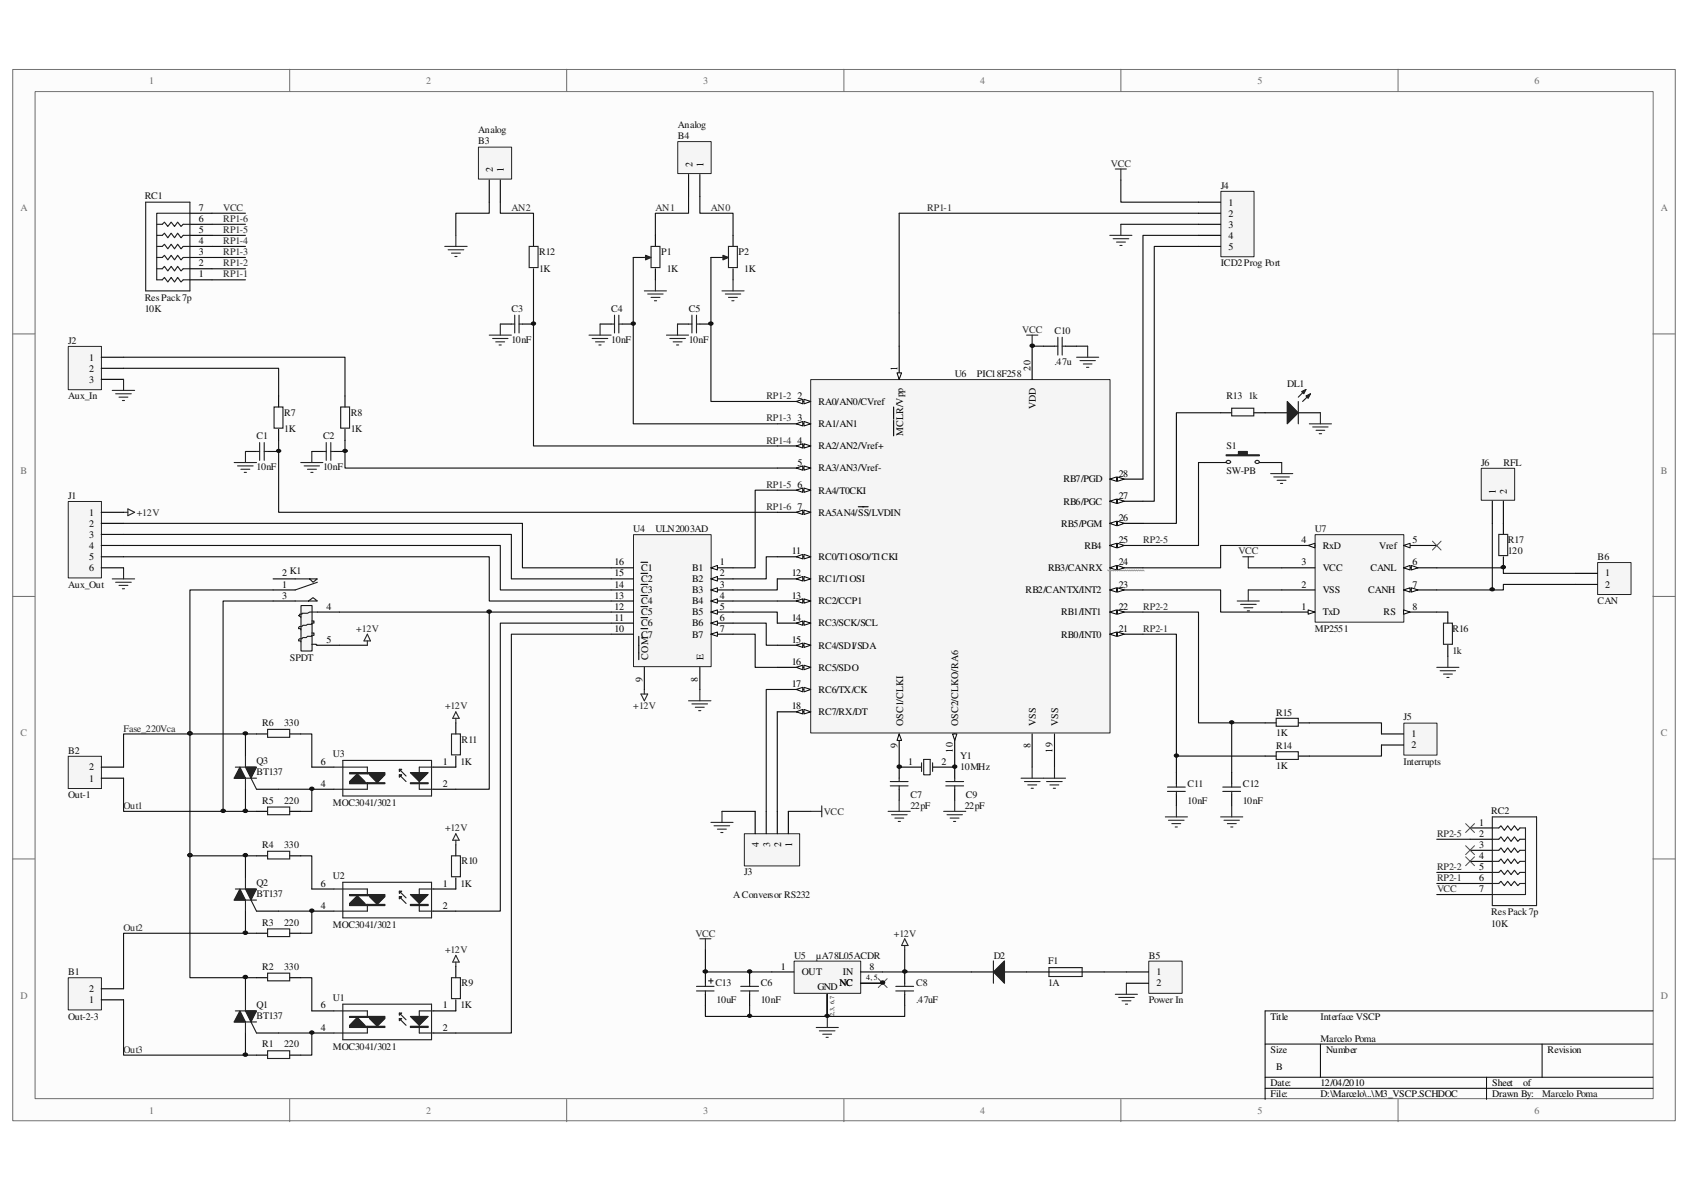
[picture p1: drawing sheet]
<svg xmlns="http://www.w3.org/2000/svg" width="297mm" height="210mm" viewBox="0 0 297 210" stroke-linecap="round" stroke-linejoin="round" font-family="sans-serif">
<defs><g id="words">
<g font-size="1.8" fill="#706f64">
<text x="26.2" y="14.7">1</text>
<text x="75" y="14.7">2</text>
<text x="123.8" y="14.7">3</text>
<text x="172.6" y="14.7">4</text>
<text x="221.4" y="14.7">5</text>
<text x="270.2" y="14.7">6</text>
<text x="3.6" y="37.2">A</text>
<text x="292.4" y="37.2">A</text>
<text x="3.6" y="83.4">B</text>
<text x="292.4" y="83.4">B</text>
<text x="3.6" y="129.6">C</text>
<text x="292.4" y="129.6">C</text>
<text x="3.6" y="175.9">D</text>
<text x="292.4" y="175.9">D</text>
<text x="26.2" y="196.1">1</text>
<text x="75" y="196.1">2</text>
<text x="123.8" y="196.1">3</text>
<text x="172.6" y="196.1">4</text>
<text x="221.4" y="196.1">5</text>
<text x="270.2" y="196.1">6</text>
</g>
<g font-size="1.8" fill="#0e0e0e">
<text x="84.2" y="23.5">Analog</text>
<text x="119.3" y="22.5">Analog</text>
<text x="84.2" y="25.4">B3</text>
<text x="119.3" y="24.5">B4</text>
<text x="25.5" y="35">RC1</text>
<text x="215" y="33.2">J4</text>
<text x="95" y="47.9">1K</text>
<text x="95" y="45">R12</text>
<text x="116.4" y="45">P1</text>
<text x="117.4" y="47.9">1K</text>
<text x="130" y="45">P2</text>
<text x="131" y="47.9">1K</text>
<text x="215" y="46.9">ICD2 Prog Port</text>
<text x="25.5" y="53">Res Pack 7p</text>
<text x="25.5" y="54.9">10K</text>
<text x="90" y="54.9">C3</text>
<text x="107.6" y="54.9">C4</text>
<text x="121.3" y="54.9">C5</text>
<text x="185.7" y="58.8">C10</text>
<text x="12" y="60.5">J2</text>
<text x="90" y="60.4">10nF</text>
<text x="107.6" y="60.4">10nF</text>
<text x="121.3" y="60.4">10nF</text>
<text x="185.7" y="64.3">.47u</text>
<text x="12" y="70.3">Aux_In</text>
<text x="168.1" y="66.4">U6</text>
<text x="172" y="66.4">PIC18F258</text>
<text x="215.9" y="70.3">R13</text>
<text x="219.8" y="70.3">1k</text>
<text x="226.6" y="68.2">DL1</text>
<text x="45.2" y="77.3">C1</text>
<text x="50" y="76.2">1K</text>
<text x="50" y="73.2">R7</text>
<text x="56.9" y="77.3">C2</text>
<text x="61.8" y="76.2">1K</text>
<text x="61.8" y="73.2">R8</text>
<text x="45.2" y="82.8">10nF</text>
<text x="56.9" y="82.8">10nF</text>
<text x="215.9" y="79.1">S1</text>
<text x="215.9" y="83.4">SW-PB</text>
<text x="260.8" y="82">J6</text>
<text x="264.7" y="82">RFL</text>
<text x="12" y="87.9">J1</text>
<text x="111.5" y="93.7">U4</text>
<text x="115.4" y="93.7">ULN2003AD</text>
<text x="231.5" y="93.7">U7</text>
<text x="265.5" y="95.7">R17</text>
<text x="265.5" y="97.6">120</text>
<text x="281.3" y="98.6">B6</text>
<text x="12" y="103.5">Aux_Out</text>
<text x="281.3" y="106.4">CAN</text>
<text x="231.5" y="111.3">MP2551</text>
<text x="255.7" y="111.3">R16</text>
<text x="51" y="116.3">SPDT</text>
<text x="255.7" y="115.2">1k</text>
<text x="46.1" y="127.8">R6</text>
<text x="50" y="127.8">330</text>
<text x="81.3" y="130.8">R11</text>
<text x="224.7" y="132">R14</text>
<text x="224.7" y="129.6">1K</text>
<text x="224.7" y="126.1">R15</text>
<text x="247.1" y="126.9">J5</text>
<text x="12" y="132.7">B2</text>
<text x="45.2" y="134.5">Q3</text>
<text x="45.2" y="136.4">BT137</text>
<text x="58.6" y="133.3">U3</text>
<text x="81.1" y="134.7">1K</text>
<text x="169.1" y="133.7">Y1</text>
<text x="169.1" y="135.6">10MHz</text>
<text x="224.7" y="135.5">1K</text>
<text x="247.1" y="134.7">Interrupts</text>
<text x="12" y="140.5">Out-1</text>
<text x="46.1" y="141.5">R5</text>
<text x="50" y="141.5">220</text>
<text x="58.6" y="141.9">MOC3041/3021</text>
<text x="160.3" y="142.5">22pF</text>
<text x="160.3" y="140.5">C7</text>
<text x="169.9" y="142.5">22pF</text>
<text x="170.1" y="140.5">C9</text>
<text x="209.1" y="141.5">10nF</text>
<text x="209.1" y="138.6">C11</text>
<text x="218.9" y="138.6">C12</text>
<text x="218.9" y="141.5">10nF</text>
<text x="262.5" y="143.3">RC2</text>
<text x="46.1" y="149.3">R4</text>
<text x="50" y="149.3">330</text>
<text x="45.2" y="156">Q2</text>
<text x="58.6" y="154.8">U2</text>
<text x="81.3" y="152.2">R10</text>
<text x="131" y="154">J3</text>
<text x="45.2" y="157.9">BT137</text>
<text x="81.1" y="156.1">1K</text>
<text x="129.1" y="158.1">A Conversor RS232</text>
<text x="262.5" y="161.2">Res Pack 7p</text>
<text x="46.1" y="163">R3</text>
<text x="50" y="163">220</text>
<text x="58.6" y="163.4">MOC3041/3021</text>
<text x="262.5" y="163.2">10K</text>
<text x="12" y="171.7">B1</text>
<text x="46.1" y="170.8">R2</text>
<text x="50" y="170.8">330</text>
<text x="81.3" y="173.7">R9</text>
<text x="126" y="173.7">C13</text>
<text x="134" y="173.7">C6</text>
<text x="139.8" y="168.8">U5</text>
<text x="143.7" y="168.8">µA78L05ACDR</text>
<text x="161.3" y="173.7">C8</text>
<text x="175" y="168.8">D2</text>
<text x="184.5" y="169.8">F1</text>
<text x="184.5" y="173.7">1A</text>
<text x="202.3" y="168.8">B5</text>
<text x="12" y="179.5">Out-2-3</text>
<text x="45.2" y="177.4">Q1</text>
<text x="45.2" y="179.4">BT137</text>
<text x="58.6" y="176.2">U1</text>
<text x="81.1" y="177.6">1K</text>
<text x="126.2" y="176.6">10uF</text>
<text x="134" y="176.6">10nF</text>
<text x="161.3" y="176.6">.47uF</text>
<text x="202.3" y="176.6">Power In</text>
<text x="232.5" y="179.5">Interface VSCP</text>
<text x="46.1" y="184.4">R1</text>
<text x="50" y="184.4">220</text>
<text x="58.6" y="184.8">MOC3041/3021</text>
<text x="232.5" y="183.4">Marcelo Poma</text>
<text x="271.5" y="193.2">Marcelo Poma</text>
</g>
<g font-size="1.8">
<text x="121.9" y="29.4" transform="rotate(-90 121.9 29.4)">2</text>
<text x="123.9" y="29.4" transform="rotate(-90 123.9 29.4)">1</text>
<text x="86.8" y="30.4" transform="rotate(-90 86.8 30.4)">2</text>
<text x="88.7" y="30.4" transform="rotate(-90 88.7 30.4)">1</text>
<text x="35" y="41.1">5</text>
<text x="35" y="39.1">6</text>
<text x="35" y="37.2">7</text>
<text x="216.3" y="36.2">1</text>
<text x="216.3" y="38.1">2</text>
<text x="216.3" y="40.1">3</text>
<text x="35" y="46.9">2</text>
<text x="35" y="45">3</text>
<text x="35" y="43">4</text>
<text x="216.3" y="42">4</text>
<text x="216.3" y="44">5</text>
<text x="35" y="48.9">1</text>
<text x="15.7" y="63.5">1</text>
<text x="15.7" y="65.4">2</text>
<text x="158" y="65.3" transform="rotate(-90 158 65.3)">1</text>
<text x="181.4" y="65.3" transform="rotate(-90 181.4 65.3)">20</text>
<text x="15.7" y="67.4">3</text>
<text x="140.4" y="70.3">2</text>
<text x="144.1" y="71.3">RA0/AN0/CVref</text>
<text x="140.4" y="74.2">3</text>
<text x="144.1" y="75.2">RA1/AN1</text>
<text x="159" y="76.8" transform="rotate(-90 159 76.8)">MCLR/Vpp</text>
<text x="182.4" y="72.1" transform="rotate(-90 182.4 72.1)">VDD</text>
<text x="140.4" y="78.1">4</text>
<text x="140.4" y="82">5</text>
<text x="144.1" y="79.1">RA2/AN2/Vref+</text>
<text x="144.1" y="83">RA3/AN3/Vref-</text>
<text x="197" y="83.9">28</text>
<text x="140.4" y="85.9">6</text>
<text x="140.4" y="89.8">7</text>
<text x="144.1" y="86.9">RA4/T0CKI</text>
<text x="187.2" y="88.9">RB6/PGC</text>
<text x="187.2" y="84.9">RB7/PGD</text>
<text x="197" y="87.9">27</text>
<text x="263.4" y="86.9" transform="rotate(-90 263.4 86.9)">1</text>
<text x="265.3" y="86.9" transform="rotate(-90 265.3 86.9)">2</text>
<text x="15.7" y="90.8">1</text>
<text x="15.7" y="92.8">2</text>
<text x="15.7" y="94.7">3</text>
<text x="144.1" y="90.8">RA5AN4/SS/LVDIN</text>
<text x="186.9" y="92.8">RB5/PGM</text>
<text x="197" y="95.7">25</text>
<text x="197" y="91.8">26</text>
<text x="229.2" y="95.7">4</text>
<text x="248.7" y="95.7">5</text>
<text x="15.7" y="96.6">4</text>
<text x="15.7" y="98.6">5</text>
<text x="15.7" y="100.5">6</text>
<text x="49.7" y="101.5">2 K1</text>
<text x="108.2" y="99.6">16</text>
<text x="108.2" y="101.5">15</text>
<text x="112.9" y="100.5">C1</text>
<text x="121.9" y="100.5">B1</text>
<text x="126.7" y="99.6">1</text>
<text x="126.7" y="101.5">2</text>
<text x="139.4" y="97.6">11</text>
<text x="139.4" y="101.5">12</text>
<text x="144.1" y="98.6">RC0/T1OSO/T1CKI</text>
<text x="184.5" y="100.5">RB3/CANRX</text>
<text x="191" y="96.6">RB4</text>
<text x="197" y="99.6">24</text>
<text x="229.2" y="99.6">3</text>
<text x="232.9" y="100.5">VCC</text>
<text x="232.9" y="96.6">RxD</text>
<text x="241.3" y="100.5">CANL</text>
<text x="242.9" y="96.6">Vref</text>
<text x="248.7" y="99.6">6</text>
<text x="282.7" y="101.5">1</text>
<text x="49.7" y="103.5">1</text>
<text x="49.7" y="105.4">3</text>
<text x="57.5" y="107.4">4</text>
<text x="108.2" y="103.5">14</text>
<text x="108.2" y="105.4">13</text>
<text x="108.2" y="107.4">12</text>
<text x="112.9" y="104.4">C3</text>
<text x="112.9" y="106.4">C4</text>
<text x="112.9" y="102.5">C2</text>
<text x="121.9" y="102.5">B2</text>
<text x="121.9" y="104.4">B3</text>
<text x="121.9" y="106.4">B4</text>
<text x="126.7" y="103.5">3</text>
<text x="126.7" y="105.4">4</text>
<text x="126.7" y="107.4">5</text>
<text x="139.4" y="105.4">13</text>
<text x="144.1" y="102.5">RC1/T1OSI</text>
<text x="144.1" y="106.4">RC2/CCP1</text>
<text x="180.6" y="104.4">RB2/CANTX/INT2</text>
<text x="197" y="107.4">22</text>
<text x="197" y="103.5">23</text>
<text x="229.2" y="107.4">1</text>
<text x="229.2" y="103.5">2</text>
<text x="232.9" y="104.4">VSS</text>
<text x="240.9" y="104.4">CANH</text>
<text x="248.7" y="103.5">7</text>
<text x="248.7" y="107.4">8</text>
<text x="282.7" y="103.5">2</text>
<text x="57.5" y="113.2">5</text>
<text x="108.2" y="109.3">11</text>
<text x="108.2" y="111.3">10</text>
<text x="112.9" y="108.3">C5</text>
<text x="112.9" y="110.3">C6</text>
<text x="112.9" y="112.3">C7</text>
<text x="121.9" y="108.3">B5</text>
<text x="121.9" y="110.3">B6</text>
<text x="121.9" y="112.3">B7</text>
<text x="126.7" y="109.3">6</text>
<text x="126.7" y="111.3">7</text>
<text x="139.4" y="109.3">14</text>
<text x="139.4" y="113.2">15</text>
<text x="144.1" y="110.3">RC3/SCK/SCL</text>
<text x="186.9" y="112.3">RB0/INT0</text>
<text x="186.9" y="108.3">RB1/INT1</text>
<text x="197" y="111.3">21</text>
<text x="232.9" y="108.3">TxD</text>
<text x="243.6" y="108.3">RS</text>
<text x="114.1" y="116.2" transform="rotate(-90 114.1 116.2)">COM</text>
<text x="123.9" y="116.2" transform="rotate(-90 123.9 116.2)">E</text>
<text x="139.4" y="117.1">16</text>
<text x="144.1" y="114.2">RC4/SDI/SDA</text>
<text x="144.1" y="118.1">RC5/SDO</text>
<text x="113.1" y="120.1" transform="rotate(-90 113.1 120.1)">9</text>
<text x="122.9" y="120.1" transform="rotate(-90 122.9 120.1)">8</text>
<text x="139.4" y="121">17</text>
<text x="139.4" y="124.9">18</text>
<text x="144.1" y="122">RC6/TX/CK</text>
<text x="144.1" y="125.9">RC7/RX/DT</text>
<text x="158" y="131.8" transform="rotate(-90 158 131.8)">9</text>
<text x="159" y="127.9" transform="rotate(-90 159 127.9)">OSC1/CLKI</text>
<text x="168.7" y="127.9" transform="rotate(-90 168.7 127.9)">OSC2/CLKO/RA6</text>
<text x="181.4" y="131.8" transform="rotate(-90 181.4 131.8)">8</text>
<text x="182.4" y="127.9" transform="rotate(-90 182.4 127.9)">VSS</text>
<text x="186.3" y="127.9" transform="rotate(-90 186.3 127.9)">VSS</text>
<text x="248.5" y="129.8">1</text>
<text x="248.5" y="131.7">2</text>
<text x="15.7" y="137.6">1</text>
<text x="15.7" y="135.6">2</text>
<text x="56.5" y="134.7">6</text>
<text x="78" y="134.7">1</text>
<text x="159.9" y="134.7">1</text>
<text x="165.8" y="134.7">2</text>
<text x="167.8" y="132.6" transform="rotate(-90 167.8 132.6)">10</text>
<text x="185.3" y="132.6" transform="rotate(-90 185.3 132.6)">19</text>
<text x="56.5" y="138.6">4</text>
<text x="78" y="138.6">2</text>
<text x="133.6" y="149.1" transform="rotate(-90 133.6 149.1)">4</text>
<text x="135.6" y="149.1" transform="rotate(-90 135.6 149.1)">3</text>
<text x="137.5" y="149.1" transform="rotate(-90 137.5 149.1)">2</text>
<text x="139.5" y="149.1" transform="rotate(-90 139.5 149.1)">1</text>
<text x="260.4" y="145.4">1</text>
<text x="260.4" y="147.4">2</text>
<text x="260.4" y="149.3">3</text>
<text x="260.4" y="151.3">4</text>
<text x="260.4" y="153.2">5</text>
<text x="260.4" y="155.2">6</text>
<text x="56.5" y="156.1">6</text>
<text x="56.5" y="160">4</text>
<text x="78" y="156.1">1</text>
<text x="78" y="160">2</text>
<text x="260.4" y="157.1">7</text>
<text x="137.5" y="170.8">1</text>
<text x="141.2" y="171.7">OUT</text>
<text x="147.8" y="173.7">NC</text>
<text x="148.4" y="171.7">IN</text>
<text x="153.1" y="170.8">8</text>
<text x="203.6" y="171.7">1</text>
<text x="203.6" y="173.7">2</text>
<text x="15.7" y="176.6">1</text>
<text x="15.7" y="174.7">2</text>
<text x="56.5" y="177.6">6</text>
<text x="78" y="177.6">1</text>
<text x="143.9" y="174.3">GND</text>
<text x="223.7" y="179.5">Title</text>
<text x="56.5" y="181.5">4</text>
<text x="78" y="181.5">2</text>
<text x="223.7" y="185.4">Size</text>
<text x="233.5" y="185.4">Number</text>
<text x="272.5" y="185.4">Revision</text>
<text x="223.7" y="191.3">Date:</text>
<text x="224.7" y="188.3">B</text>
<text x="232.5" y="191.3">12/04/2010</text>
<text x="262.8" y="191.3">Sheet</text>
<text x="268.2" y="191.3">of</text>
<text x="223.7" y="193.2">File:</text>
<text x="232.5" y="193.2">D:\Marcelo\..\M3_VSCP.SCHDOC</text>
<text x="262.8" y="193.2">Drawn By:</text>
</g>
<g font-size="1.8" fill="#262626">
<text x="195.6" y="29.3">VCC</text>
<text x="39.3" y="37.2">VCC</text>
<text x="39.3" y="41.1">RP1-5</text>
<text x="39.3" y="39.1">RP1-6</text>
<text x="90" y="37.2">AN2</text>
<text x="115.4" y="37.2">AN1</text>
<text x="125.2" y="37.2">AN0</text>
<text x="163.2" y="37.2">RP1-1</text>
<text x="39.3" y="46.9">RP1-2</text>
<text x="39.3" y="45">RP1-3</text>
<text x="39.3" y="43">RP1-4</text>
<text x="39.3" y="48.9">RP1-1</text>
<text x="180" y="58.6">VCC</text>
<text x="135" y="70.3">RP1-2</text>
<text x="135" y="74.2">RP1-3</text>
<text x="135" y="78.1">RP1-4</text>
<text x="135" y="85.9">RP1-5</text>
<text x="135" y="89.8">RP1-6</text>
<text x="24.1" y="90.8">+12V</text>
<text x="201.3" y="95.7">RP2-5</text>
<text x="218.1" y="97.6">VCC</text>
<text x="201.3" y="107.4">RP2-2</text>
<text x="62.7" y="111.3">+12V</text>
<text x="201.3" y="111.3">RP2-1</text>
<text x="78.4" y="124.9">+12V</text>
<text x="111.5" y="124.9">+12V</text>
<text x="21.8" y="128.8">Fase_220Vca</text>
<text x="21.8" y="142.5">Out1</text>
<text x="145.1" y="143.5">VCC</text>
<text x="78.4" y="146.4">+12V</text>
<text x="253" y="147.4">RP2-5</text>
<text x="253" y="155.2">RP2-1</text>
<text x="253" y="153.2">RP2-2</text>
<text x="253" y="157.1">VCC</text>
<text x="21.8" y="164">Out2</text>
<text x="78.4" y="167.9">+12V</text>
<text x="122.5" y="164.9">VCC</text>
<text x="157.4" y="164.9">+12V</text>
<text x="21.8" y="185.4">Out3</text>
</g>
<text font-size="1.4" x="152.5" y="172.6">4, 5</text>
<text font-size="1.1" x="146.9" y="179" transform="rotate(-90 146.9 179)">2, 3, 6, 7</text>
</g></defs>
<path d="M2.3 12.3h292.7v185.1h-292.7z" fill="#fcfcfc"/>
<path d="M2.2 12.2h292.8v185.2h-292.8z" fill="none" stroke="#6e6e6e" stroke-width=".18"/>
<path d="M6.2 16.2h284.9v177.3h-284.9z" fill="#fcfcfc"/>
<g fill="none" stroke="#6e6e6e" stroke-width=".18">
<path d="M6.2 16.1h284.9v177.4h-284.9zM51 12.2v3.9M99.8 12.2v3.9M148.6 12.2v3.9M197.4 12.2v3.9M246.2 12.2v3.9M2.2 58.8h3.9M291 58.8h3.9M2.2 105h3.9M291 105h3.9M2.2 151.3h3.9M291 151.3h3.9"/>
<path d="M51 193.6v3.9M99.8 193.6v3.9M148.6 193.6v3.9M197.4 193.6v3.9M246.2 193.6v3.9"/>
</g>
<path d="M291 178h-68.2v15.6M222.8 183.9h68.2M222.8 189.7h68.2M222.8 191.6h68.2M232.5 183.9v5.8M261.7 189.7v3.9M271.5 183.9v5.8" fill="none" stroke="#000" stroke-width=".18"/>
<path d="M158.3 135.1h4M164.2 135.1h3.9" fill="none" stroke="#000" stroke-width=".2"/>
<path d="M162.3 134.3v1.5M162.6 133.7h1.2v2.7h-1.2zM164.2 134.3v1.5" fill="none" stroke="#1c1c1c" stroke-width=".2"/>
<path d="M142.8 66.9h52.6v62.2h-52.6z" fill="#f5f5f5"/>
<path d="M142.7 66.8h52.7v62.3h-52.7z" fill="none" stroke="#262626" stroke-width=".18"/>
<path d="M158.3 61v5.8" fill="none" stroke="#000" stroke-width=".2"/>
<path d="M157.9 65.7h.8l-.4 1.1z" fill="#fcfcfc"/>
<path d="M157.9 65.7h.8l-.4 1.1z" fill="none" stroke="#000" stroke-width=".18"/>
<path d="M136.9 70.7h5.8M157.3 71.7v2.1M157.3 74v2.8" fill="none" stroke="#000" stroke-width=".2"/>
<path d="M141.6 70.3l1.1 .4-1.1 .4z" fill="#fcfcfc"/>
<path d="M141.6 70.3l1.1 .4-1.1 .4z" fill="none" stroke="#000" stroke-width=".18"/>
<path d="M140.2 70.7l1.1-.4v.8z" fill="#fcfcfc"/>
<path d="M140.2 70.7l1.1-.4v.8z" fill="none" stroke="#000" stroke-width=".18"/>
<path d="M136.9 74.6h5.8" fill="none" stroke="#000" stroke-width=".2"/>
<path d="M141.6 74.2l1.1 .4-1.1 .4z" fill="#fcfcfc"/>
<path d="M141.6 74.2l1.1 .4-1.1 .4z" fill="none" stroke="#000" stroke-width=".18"/>
<path d="M140.2 74.6l1.1-.4v.8z" fill="#fcfcfc"/>
<path d="M140.2 74.6l1.1-.4v.8z" fill="none" stroke="#000" stroke-width=".18"/>
<path d="M136.9 78.5h5.8" fill="none" stroke="#000" stroke-width=".2"/>
<path d="M141.6 78.1l1.1 .4-1.1 .4z" fill="#fcfcfc"/>
<path d="M141.6 78.1l1.1 .4-1.1 .4z" fill="none" stroke="#000" stroke-width=".18"/>
<path d="M140.2 78.5l1.1-.4v.8z" fill="#fcfcfc"/>
<path d="M140.2 78.5l1.1-.4v.8z" fill="none" stroke="#000" stroke-width=".18"/>
<path d="M136.9 82.4h5.8" fill="none" stroke="#000" stroke-width=".2"/>
<path d="M141.6 82l1.1 .4-1.1 .4z" fill="#fcfcfc"/>
<path d="M141.6 82l1.1 .4-1.1 .4z" fill="none" stroke="#000" stroke-width=".18"/>
<path d="M140.2 82.4l1.1-.4v.8z" fill="#fcfcfc"/>
<path d="M140.2 82.4l1.1-.4v.8z" fill="none" stroke="#000" stroke-width=".18"/>
<path d="M136.9 86.3h5.8" fill="none" stroke="#000" stroke-width=".2"/>
<path d="M141.6 85.9l1.1 .4-1.1 .4z" fill="#fcfcfc"/>
<path d="M141.6 85.9l1.1 .4-1.1 .4z" fill="none" stroke="#000" stroke-width=".18"/>
<path d="M140.2 86.3l1.1-.4v.8z" fill="#fcfcfc"/>
<path d="M140.2 86.3l1.1-.4v.8z" fill="none" stroke="#000" stroke-width=".18"/>
<path d="M136.9 90.2h5.8" fill="none" stroke="#000" stroke-width=".2"/>
<path d="M141.6 89.8l1.1 .4-1.1 .4z" fill="#fcfcfc"/>
<path d="M141.6 89.8l1.1 .4-1.1 .4z" fill="none" stroke="#000" stroke-width=".18"/>
<path d="M140.2 90.2l1.1-.4v.8z" fill="#fcfcfc"/>
<path d="M140.2 90.2l1.1-.4v.8z" fill="none" stroke="#000" stroke-width=".18"/>
<path d="M151.1 89.2h1.8M158.3 129.2v5.9M181.7 129.2v5.9" fill="none" stroke="#000" stroke-width=".2"/>
<path d="M158.3 129.2l.4 1.2h-.8z" fill="#fcfcfc"/>
<path d="M158.3 129.2l.4 1.2h-.8z" fill="none" stroke="#000" stroke-width=".18"/>
<path d="M168.1 129.2v5.9" fill="none" stroke="#000" stroke-width=".2"/>
<path d="M167.7 129.2h.8l-.4 1.2z" fill="#fcfcfc"/>
<path d="M167.7 129.2h.8l-.4 1.2z" fill="none" stroke="#000" stroke-width=".18"/>
<path d="M136.9 98h5.8" fill="none" stroke="#000" stroke-width=".2"/>
<path d="M141.6 97.6l1.1 .4-1.1 .4z" fill="#fcfcfc"/>
<path d="M141.6 97.6l1.1 .4-1.1 .4z" fill="none" stroke="#000" stroke-width=".18"/>
<path d="M140.2 98l1.1-.4v.8z" fill="#fcfcfc"/>
<path d="M140.2 98l1.1-.4v.8z" fill="none" stroke="#000" stroke-width=".18"/>
<path d="M136.9 101.9h5.8" fill="none" stroke="#000" stroke-width=".2"/>
<path d="M141.6 101.5l1.1 .4-1.1 .4z" fill="#fcfcfc"/>
<path d="M141.6 101.5l1.1 .4-1.1 .4z" fill="none" stroke="#000" stroke-width=".18"/>
<path d="M140.2 101.9l1.1-.4v.8z" fill="#fcfcfc"/>
<path d="M140.2 101.9l1.1-.4v.8z" fill="none" stroke="#000" stroke-width=".18"/>
<path d="M136.9 105.8h5.8" fill="none" stroke="#000" stroke-width=".2"/>
<path d="M141.6 105.5l1.1 .3-1.1 .4z" fill="#fcfcfc"/>
<path d="M141.6 105.5l1.1 .3-1.1 .4z" fill="none" stroke="#000" stroke-width=".18"/>
<path d="M140.2 105.8l1.1-.3v.7z" fill="#fcfcfc"/>
<path d="M140.2 105.8l1.1-.3v.7z" fill="none" stroke="#000" stroke-width=".18"/>
<path d="M136.9 109.7h5.8" fill="none" stroke="#000" stroke-width=".2"/>
<path d="M141.6 109.3l1.1 .4-1.1 .4z" fill="#fcfcfc"/>
<path d="M141.6 109.3l1.1 .4-1.1 .4z" fill="none" stroke="#000" stroke-width=".18"/>
<path d="M140.2 109.7l1.1-.4v.8z" fill="#fcfcfc"/>
<path d="M140.2 109.7l1.1-.4v.8z" fill="none" stroke="#000" stroke-width=".18"/>
<path d="M136.9 113.6h5.8" fill="none" stroke="#000" stroke-width=".2"/>
<path d="M141.6 113.2l1.1 .4-1.1 .4z" fill="#fcfcfc"/>
<path d="M141.6 113.2l1.1 .4-1.1 .4z" fill="none" stroke="#000" stroke-width=".18"/>
<path d="M140.2 113.6l1.1-.4v.8z" fill="#fcfcfc"/>
<path d="M140.2 113.6l1.1-.4v.8z" fill="none" stroke="#000" stroke-width=".18"/>
<path d="M136.9 117.5h5.8" fill="none" stroke="#000" stroke-width=".2"/>
<path d="M141.6 117.1l1.1 .4-1.1 .4z" fill="#fcfcfc"/>
<path d="M141.6 117.1l1.1 .4-1.1 .4z" fill="none" stroke="#000" stroke-width=".18"/>
<path d="M140.2 117.5l1.1-.4v.8z" fill="#fcfcfc"/>
<path d="M140.2 117.5l1.1-.4v.8z" fill="none" stroke="#000" stroke-width=".18"/>
<path d="M136.9 121.4h5.8" fill="none" stroke="#000" stroke-width=".2"/>
<path d="M141.6 121l1.1 .4-1.1 .4z" fill="#fcfcfc"/>
<path d="M141.6 121l1.1 .4-1.1 .4z" fill="none" stroke="#000" stroke-width=".18"/>
<path d="M140.2 121.4l1.1-.4v.8z" fill="#fcfcfc"/>
<path d="M140.2 121.4l1.1-.4v.8z" fill="none" stroke="#000" stroke-width=".18"/>
<path d="M136.9 125.3h5.8" fill="none" stroke="#000" stroke-width=".2"/>
<path d="M141.6 124.9l1.1 .4-1.1 .4z" fill="#fcfcfc"/>
<path d="M141.6 124.9l1.1 .4-1.1 .4z" fill="none" stroke="#000" stroke-width=".18"/>
<path d="M140.2 125.3l1.1-.4v.8z" fill="#fcfcfc"/>
<path d="M140.2 125.3l1.1-.4v.8z" fill="none" stroke="#000" stroke-width=".18"/>
<path d="M181.7 61v5.8M195.4 111.7h5.8M185.7 129.2v5.9" fill="none" stroke="#000" stroke-width=".2"/>
<path d="M195.4 111.7l1.2-.4v.8z" fill="#fcfcfc"/>
<path d="M195.4 111.7l1.2-.4v.8z" fill="none" stroke="#000" stroke-width=".18"/>
<path d="M196.8 111.3l1.1 .4-1.1 .4z" fill="#fcfcfc"/>
<path d="M196.8 111.3l1.1 .4-1.1 .4z" fill="none" stroke="#000" stroke-width=".18"/>
<path d="M195.4 107.8h5.8" fill="none" stroke="#000" stroke-width=".2"/>
<path d="M195.4 107.8l1.2-.4v.8z" fill="#fcfcfc"/>
<path d="M195.4 107.8l1.2-.4v.8z" fill="none" stroke="#000" stroke-width=".18"/>
<path d="M196.8 107.4l1.1 .4-1.1 .4z" fill="#fcfcfc"/>
<path d="M196.8 107.4l1.1 .4-1.1 .4z" fill="none" stroke="#000" stroke-width=".18"/>
<path d="M195.4 103.9h5.8" fill="none" stroke="#000" stroke-width=".2"/>
<path d="M195.4 103.9l1.2-.4v.8z" fill="#fcfcfc"/>
<path d="M195.4 103.9l1.2-.4v.8z" fill="none" stroke="#000" stroke-width=".18"/>
<path d="M196.8 103.5l1.1 .4-1.1 .4z" fill="#fcfcfc"/>
<path d="M196.8 103.5l1.1 .4-1.1 .4z" fill="none" stroke="#000" stroke-width=".18"/>
<path d="M195.4 100h5.8" fill="none" stroke="#000" stroke-width=".2"/>
<path d="M195.4 100l1.2-.4v.8z" fill="#fcfcfc"/>
<path d="M195.4 100l1.2-.4v.8z" fill="none" stroke="#000" stroke-width=".18"/>
<path d="M196.8 99.6l1.1 .4-1.1 .4z" fill="#fcfcfc"/>
<path d="M196.8 99.6l1.1 .4-1.1 .4z" fill="none" stroke="#000" stroke-width=".18"/>
<path d="M195 100.4l.2 .1 .2-.1 .2 .1 .2-.1 .2 .1 .2-.1 .2 .1 .2-.1 .2 .1 .2-.1 .2 .1 .2-.1 .2 .1 .1-.1 .2 .1 .3-.1 .1 .1 .2-.1 .3 .1 .1-.1 .2 .1 .2-.1 .2 .1 .2-.1 .2 .1 .2-.1 .2 .1 .2-.1 .2 .1 .2-.1 .2 .1 .1-.1 .3 .1" fill="none" stroke="#9f9f9f" stroke-width=".18"/>
<path d="M195.4 96.1h5.8" fill="none" stroke="#000" stroke-width=".2"/>
<path d="M195.4 96.1l1.2-.4v.8z" fill="#fcfcfc"/>
<path d="M195.4 96.1l1.2-.4v.8z" fill="none" stroke="#000" stroke-width=".18"/>
<path d="M196.8 95.7l1.1 .4-1.1 .4z" fill="#fcfcfc"/>
<path d="M196.8 95.7l1.1 .4-1.1 .4z" fill="none" stroke="#000" stroke-width=".18"/>
<path d="M195.4 92.2h5.8" fill="none" stroke="#000" stroke-width=".2"/>
<path d="M195.4 92.2l1.2-.4v.8z" fill="#fcfcfc"/>
<path d="M195.4 92.2l1.2-.4v.8z" fill="none" stroke="#000" stroke-width=".18"/>
<path d="M196.8 91.8l1.1 .4-1.1 .4z" fill="#fcfcfc"/>
<path d="M196.8 91.8l1.1 .4-1.1 .4z" fill="none" stroke="#000" stroke-width=".18"/>
<path d="M195.4 88.3h5.8" fill="none" stroke="#000" stroke-width=".2"/>
<path d="M195.4 88.3l1.2-.4v.7z" fill="#fcfcfc"/>
<path d="M195.4 88.3l1.2-.4v.7z" fill="none" stroke="#000" stroke-width=".18"/>
<path d="M196.8 87.9l1.1 .4-1.1 .3z" fill="#fcfcfc"/>
<path d="M196.8 87.9l1.1 .4-1.1 .3z" fill="none" stroke="#000" stroke-width=".18"/>
<path d="M195.4 84.4h5.8" fill="none" stroke="#000" stroke-width=".2"/>
<path d="M195.4 84.4l1.2-.4v.8z" fill="#fcfcfc"/>
<path d="M195.4 84.4l1.2-.4v.8z" fill="none" stroke="#000" stroke-width=".18"/>
<path d="M196.8 84l1.1 .4-1.1 .4z" fill="#fcfcfc"/>
<path d="M196.8 84l1.1 .4-1.1 .4z" fill="none" stroke="#000" stroke-width=".18"/>
<path d="M231.6 94.2h15.6v15.4h-15.6z" fill="#f5f5f5"/>
<path d="M231.6 94.1h15.6v15.5h-15.6z" fill="none" stroke="#262626" stroke-width=".18"/>
<path d="M225.7 107.8h5.8" fill="none" stroke="#000" stroke-width=".2"/>
<path d="M230.3 107.4l1.2 .4-1.2 .4z" fill="#fcfcfc"/>
<path d="M230.3 107.4l1.2 .4-1.2 .4z" fill="none" stroke="#000" stroke-width=".18"/>
<path d="M225.7 100h5.8M225.7 96.1h5.8M225.7 103.9h5.8" fill="none" stroke="#000" stroke-width=".2"/>
<path d="M230.3 96.1l1.2-.4v.8z" fill="#fcfcfc"/>
<path d="M230.3 96.1l1.2-.4v.8z" fill="none" stroke="#000" stroke-width=".18"/>
<path d="M247.1 96.1h5.9" fill="none" stroke="#000" stroke-width=".2"/>
<path d="M247.1 96.1l1.2-.4v.8z" fill="#fcfcfc"/>
<path d="M247.1 96.1l1.2-.4v.8z" fill="none" stroke="#000" stroke-width=".18"/>
<path d="M247.1 100h5.9" fill="none" stroke="#000" stroke-width=".2"/>
<path d="M247.1 100l1.2-.4v.8z" fill="#fcfcfc"/>
<path d="M247.1 100l1.2-.4v.8z" fill="none" stroke="#000" stroke-width=".18"/>
<path d="M248.5 99.6l1.2 .4-1.2 .4z" fill="#fcfcfc"/>
<path d="M248.5 99.6l1.2 .4-1.2 .4z" fill="none" stroke="#000" stroke-width=".18"/>
<path d="M247.1 103.9h5.9" fill="none" stroke="#000" stroke-width=".2"/>
<path d="M247.1 103.9l1.2-.4v.8z" fill="#fcfcfc"/>
<path d="M247.1 103.9l1.2-.4v.8z" fill="none" stroke="#000" stroke-width=".18"/>
<path d="M248.5 103.5l1.2 .4-1.2 .4z" fill="#fcfcfc"/>
<path d="M248.5 103.5l1.2 .4-1.2 .4z" fill="none" stroke="#000" stroke-width=".18"/>
<path d="M247.1 107.8h5.9" fill="none" stroke="#000" stroke-width=".2"/>
<path d="M247.1 107.4l1.2 .4-1.2 .4z" fill="#fcfcfc"/>
<path d="M247.1 107.4l1.2 .4-1.2 .4z" fill="none" stroke="#000" stroke-width=".18"/>
<g fill="none" stroke="#000" stroke-width=".2">
<path d="M125.2 45.3h1.9M129.1 41.4v2M129.1 47.3v2M158.3 135.1v1.9M158.3 139v1.9M168.1 135.1v1.9M168.1 139v1.9M124.2 171.2v1.9M124.2 175.1v1.9M132 171.2v1.9M132 175.1v1.9M159.3 171.2v1.9"/>
<path d="M159.3 175.1v1.9"/>
</g>
<g fill="none" stroke="#1c1c1c" stroke-width=".2">
<path d="M127.1 45.3h1M156.8 137.6h3.1M156.8 138.4h3.1M158.3 137v.6M158.3 138.4v.6M166.5 137.6h3.2M166.5 138.4h3.2M168.1 137v.6M168.1 138.4v.6M122.6 173.7h3.1M122.6 174.5h3.1M124.2 173.1v.6"/>
<path d="M124.2 174.5v.6M124.8 172.7h.8M125.2 172.3v.8M130.4 173.7h3.2M130.4 174.5h3.2M132 173.1v.6M132 174.5v.6M157.7 173.7h3.2M157.7 174.5h3.2M159.3 173.1v.6M159.3 174.5v.6"/>
</g>
<g fill="none" stroke="#262626" stroke-width=".2">
<path d="M196.4 29.8h1.9M197.4 29.8v1.9M197.4 39.5v1.9M113.4 51.2h3.9M114 51.8h2.8M114.6 52.4h1.6M115.2 53h.4M115.4 49.3v1.9M180.8 59h1.9M181.7 59v2M195.4 41.4h3.9M196 42h2.8"/>
<path d="M196.6 42.6h1.6M197.2 43.2h.4M218.8 98h2M219.8 98v2M217.8 105.8h3.9M218.4 106.4h2.8M219 107h1.6M219.6 107.6h.4M219.8 103.9v1.9M253 117.5h3.9M253.6 118.1h2.7M254.2 118.7h1.5"/>
<path d="M254.8 119.3h.3M254.9 115.6v1.9M179.8 137h7.8M180.4 137.6h2.7M181 138.2h1.5M181.6 138.8h.3M181.7 135.1v1.9M184.3 137.6h2.7M184.9 138.2h1.5M185.5 138.8h.3M185.7 135.1v1.9M156.4 142.9h3.9"/>
<path d="M157 143.5h2.7M157.6 144.1h1.5M158.2 144.7h.3M158.3 140.9v2M166.2 142.9h3.8M166.7 143.5h2.8M167.3 144.1h1.6M167.9 144.7h.4M168.1 140.9v2M145.7 179v1.9M196.4 175.1h3.9M197 175.6h2.7"/>
<path d="M197.6 176.2h1.5M198.2 176.8h.3M198.3 173.1v2M143.7 180.9h3.9M144.3 181.5h2.7M144.9 182.1h1.5M145.5 182.7h.3"/>
</g>
<path d="M211 37.5h-52.7v23.5M211 41.4h-9.8v43M211 43.4h-7.8v44.9h-2M219.8 100h5.9M219.8 103.9h5.9M253 107.8h1.9M124.2 177v2h35.1v-2M132 177v2" fill="none" stroke="#0e0e0e" stroke-width=".2"/>
<path d="M252.2 95.3l1.5 1.6M253.7 95.3l-1.5 1.6" fill="none" stroke="#4c4c4c" stroke-width=".18"/>
<path d="M127.3 45l1 .3-1 .5z" fill="#1c1c1c"/>
<path d="M113.4 45.3h1M127.3 45l1 .3-1 .5zM128.3 43.4h1.5v3.7h-1.5z" fill="none" stroke="#1c1c1c" stroke-width=".2"/>
<path d="M111.5 45.3h1.9M115.4 41.4v2M115.4 47.3v2" fill="none" stroke="#000" stroke-width=".2"/>
<path d="M113.7 45l.9 .3-.9 .5z" fill="#1c1c1c"/>
<path d="M113.7 45l.9 .3-.9 .5zM114.6 43.4h1.6v3.7h-1.6zM43.2 133.1v2M43.2 137v2M44.2 137l1 2" fill="none" stroke="#1c1c1c" stroke-width=".2"/>
<path d="M136.9 125.3v17.6" fill="none" stroke="#0e0e0e" stroke-width=".2"/>
<path d="M43.2 129.2v3.9M43.2 139v3.9M45.2 139h3.9" fill="none" stroke="#000" stroke-width=".2"/>
<path d="M42.2 135.1l1 1.9h-2z" fill="#1c1c1c"/>
<path d="M42.2 135.1l1 1.9h-2z" fill="none" stroke="#1c1c1c" stroke-width=".2"/>
<path d="M43.2 135.1h2l-1 1.9z" fill="#1c1c1c"/>
<path d="M41.2 137h4M41.4 135.1h3.6M43.2 135.1h2l-1 1.9zM43.2 154.6v1.9M43.2 158.5v1.9M44.2 158.5l1 1.9" fill="none" stroke="#1c1c1c" stroke-width=".2"/>
<path d="M53 129.2h1.9v5.9" fill="none" stroke="#0e0e0e" stroke-width=".2"/>
<path d="M43.2 150.7v3.9M43.2 160.4v3.9M45.2 160.4h3.9" fill="none" stroke="#000" stroke-width=".2"/>
<path d="M42.2 156.5l1 2h-2z" fill="#1c1c1c"/>
<path d="M42.2 156.5l1 2h-2z" fill="none" stroke="#1c1c1c" stroke-width=".2"/>
<path d="M43.2 156.5h2l-1 2z" fill="#1c1c1c"/>
<path d="M41.2 158.5h4M41.4 156.5h3.6M43.2 156.5h2l-1 2zM43.2 176.1v1.9M43.2 180v1.9M44.2 180l1 1.9" fill="none" stroke="#1c1c1c" stroke-width=".2"/>
<path d="M53 150.7h1.9v5.8" fill="none" stroke="#0e0e0e" stroke-width=".2"/>
<path d="M43.2 172.2v3.9M43.2 181.9v3.9M45.2 181.9h3.9" fill="none" stroke="#000" stroke-width=".2"/>
<path d="M42.2 178l1 2h-2z" fill="#1c1c1c"/>
<path d="M42.2 178l1 2h-2z" fill="none" stroke="#1c1c1c" stroke-width=".2"/>
<path d="M43.2 178h2l-1 2z" fill="#1c1c1c"/>
<path d="M186.3 59.4v3.1M187 59.4v3.1M185.7 61h.6M187 61h.6M41.2 180h4M41.4 178h3.6M43.2 178h2l-1 2z" fill="none" stroke="#1c1c1c" stroke-width=".2"/>
<path d="M181.7 61h2M189.6 61h1.9M201.2 107.8h9.8v19.5h11.8M53 172.2h1.9v5.8" fill="none" stroke="#0e0e0e" stroke-width=".2"/>
<path d="M183.7 61h2M187.6 61h2M171 171.2h3.9M176.9 171.2h3.9" fill="none" stroke="#000" stroke-width=".2"/>
<g fill="none" stroke="#262626" stroke-width=".2">
<path d="M189.6 62.9h3.9M190.2 63.5h2.7M190.7 64.1h1.6M191.3 64.7h.4M191.5 61v1.9M223.7 83.4h3.9M224.3 84h2.7M224.9 84.6h1.5M225.5 85.1h.3M225.7 81.4v2M112.9 122.2h1.1l-.6 1.2zM113.4 121.4v.8"/>
<path d="M121.2 123.4h4M121.8 124h2.8M122.4 124.5h1.6M123 125.1h.4M123.2 121.4v2"/>
</g>
<path d="M174.9 171.2l2-2v3.9z" fill="#1c1c1c"/>
<path d="M174.9 169.2v3.9M176.9 169.2v3.9l-2-1.9z" fill="none" stroke="#1c1c1c" stroke-width=".2"/>
<path d="M212 81.4h3.9M221.7 81.4h4" fill="none" stroke="#000" stroke-width=".2"/>
<path d="M215.9 80.1h2.2v-.6h1.5v.6h2.1v.2h-5.8z" fill-rule="evenodd" fill="#1c1c1c"/>
<path d="M215.9 80.1h2.2v-.6h1.5v.6h2.1v.2h-5.8zM215.9 81.2a.38 .38 0 0 1 .5-.1 .38 .38 0 0 1 .2 .4l-.1 .1a.41 .41 0 0 1-.6-.2zM221 81.2a.36 .36 0 0 1 .5-.1 .36 .36 0 0 1 .2 .4l-.2 .1a.41 .41 0 0 1-.5-.2z" fill="none" stroke="#1c1c1c" stroke-width=".2"/>
<path d="M222.8 72.7h3.8M228.6 72.7h3.9" fill="none" stroke="#000" stroke-width=".2"/>
<path d="M226.6 70.7l2 2-2 1.9z" fill="#1c1c1c"/>
<path d="M226.6 70.7l2 2-2 1.9zM229.9 68.6l-1.3 1.3M230.8 69.3l-1.4 1.4" fill="none" stroke="#1c1c1c" stroke-width=".2"/>
<path d="M230 69.7l.8-.4-.5 .8z" fill="#1c1c1c"/>
<path d="M229.9 69.7l.9-.4-.5 .8z" fill="none" stroke="#1c1c1c" stroke-width=".2"/>
<path d="M229.2 69l.8-.4-.4 .7z" fill="#1c1c1c"/>
<path d="M228.6 70.7v3.9M229.2 69l.7-.4-.3 .7z" fill="none" stroke="#1c1c1c" stroke-width=".2"/>
<path d="M111.6 94.2h13.6v23.2h-13.6z" fill="#f5f5f5"/>
<path d="M111.5 94.1h13.7v23.3h-13.7z" fill="none" stroke="#262626" stroke-width=".18"/>
<path d="M125.2 100h3.9" fill="none" stroke="#000" stroke-width=".2"/>
<path d="M125.2 100l1.1-.4v.8z" fill="#fcfcfc"/>
<path d="M125.2 100l1.1-.4v.8z" fill="none" stroke="#000" stroke-width=".18"/>
<path d="M125.2 101.9h3.9" fill="none" stroke="#000" stroke-width=".2"/>
<path d="M125.2 101.9l1.1-.4v.8z" fill="#fcfcfc"/>
<path d="M125.2 101.9l1.1-.4v.8z" fill="none" stroke="#000" stroke-width=".18"/>
<path d="M125.2 103.9h3.9" fill="none" stroke="#000" stroke-width=".2"/>
<path d="M125.2 103.9l1.1-.4v.8z" fill="#fcfcfc"/>
<path d="M125.2 103.9l1.1-.4v.8z" fill="none" stroke="#000" stroke-width=".18"/>
<path d="M125.2 105.8h3.9" fill="none" stroke="#000" stroke-width=".2"/>
<path d="M125.2 105.8l1.1-.3v.7z" fill="#fcfcfc"/>
<path d="M125.2 105.8l1.1-.3v.7z" fill="none" stroke="#000" stroke-width=".18"/>
<path d="M125.2 107.8h3.9" fill="none" stroke="#000" stroke-width=".2"/>
<path d="M125.2 107.8l1.1-.4v.8z" fill="#fcfcfc"/>
<path d="M125.2 107.8l1.1-.4v.8z" fill="none" stroke="#000" stroke-width=".18"/>
<path d="M125.2 109.7h3.9" fill="none" stroke="#000" stroke-width=".2"/>
<path d="M125.2 109.7l1.1-.4v.8z" fill="#fcfcfc"/>
<path d="M125.2 109.7l1.1-.4v.8z" fill="none" stroke="#000" stroke-width=".18"/>
<path d="M125.2 111.7h3.9" fill="none" stroke="#000" stroke-width=".2"/>
<path d="M125.2 111.7l1.1-.4v.8z" fill="#fcfcfc"/>
<path d="M125.2 111.7l1.1-.4v.8z" fill="none" stroke="#000" stroke-width=".18"/>
<g fill="none" stroke="#000" stroke-width=".2">
<path d="M107.6 100h3.9M112.9 99h1.1M107.6 103.9h3.9M107.6 105.8h3.9M107.6 107.8h3.9M107.6 109.7h3.9M107.6 111.7h3.9M107.6 101.9h3.9M112.5 112.1v4.1M112.9 102.9h1.1M112.9 104.9h1.1M112.9 106.8h1.1"/>
<path d="M112.9 108.8h1.1M112.9 110.7h1.1M112.9 101h1.1M113.4 117.5v3.9M123.2 117.5v3.9"/>
</g>
<path d="M136.9 98h-2v3.9h-5.8M129.1 107.8h7.8v1.9M129.1 109.7h5.8v3.9h2M129.1 111.7h3.9v5.8h3.9M129.1 105.8h7.8M136.9 101.9v2h-7.8" fill="none" stroke="#0e0e0e" stroke-width=".2"/>
<path d="M131.1 146.9h9.7v5.6h-9.7z" fill="#f5f5f5"/>
<path d="M131.1 146.8h9.7v5.7h-9.7z" fill="none" stroke="#262626" stroke-width=".18"/>
<path d="M133 142.9v3.9M134.9 142.9v3.9M136.9 142.9v3.9M138.8 142.9v3.9" fill="none" stroke="#000" stroke-width=".2"/>
<path d="M136.9 121.4h-2v21.5M127.1 142.9h5.9M138.8 142.9h3.9" fill="none" stroke="#0e0e0e" stroke-width=".2"/>
<path d="M125.2 144.8h3.9M125.7 145.4h2.8M126.3 146h1.6M126.9 146.6h.4M127.1 142.9v1.9M142.7 142.9h2M144.7 141.9v1.9" fill="none" stroke="#262626" stroke-width=".2"/>
<path d="M139.9 169.3h11.6v5.6h-11.6z" fill="#f5f5f5"/>
<path d="M139.8 169.2h11.7v5.7h-11.7z" fill="none" stroke="#262626" stroke-width=".18"/>
<path d="M135.9 171.2h3.9M145.7 175.1v3.9M151.5 171.2h3.9M151.5 173.1h3.9" fill="none" stroke="#000" stroke-width=".2"/>
<path d="M197.4 31.7v3.9h13.6M197.4 39.5h13.6M214.9 72.7h-7.8v19.5h-5.9" fill="none" stroke="#0e0e0e" stroke-width=".2"/>
<path d="M215 33.7h5.8v11.5h-5.8z" fill="#f5f5f5"/>
<path d="M215 33.7h5.8v11.5h-5.8z" fill="none" stroke="#262626" stroke-width=".18"/>
<path d="M211 35.6h3.9M211 37.5h3.9M211 39.5h3.9M211 41.4h3.9M211 43.4h3.9" fill="none" stroke="#000" stroke-width=".2"/>
<path d="M80.3 125.3l.6 1.2h-1.2zM80.3 126.5v.8M80.3 148v.8M80.3 146.8l.6 1.2h-1.2zM80.3 169.4v.8M80.3 168.2l.6 1.2h-1.2z" fill="none" stroke="#262626" stroke-width=".2"/>
<path d="M119.4 25h5.8v5.6h-5.8z" fill="#f5f5f5"/>
<path d="M119.3 24.9h5.9v5.7h-5.9z" fill="none" stroke="#262626" stroke-width=".18"/>
<path d="M121.2 30.7v3.9M123.2 30.7v3.9" fill="none" stroke="#000" stroke-width=".2"/>
<path d="M84.3 26h5.8v5.5h-5.8z" fill="#f5f5f5"/>
<path d="M84.2 25.9h5.9v5.6h-5.9z" fill="none" stroke="#262626" stroke-width=".18"/>
<g fill="none" stroke="#000" stroke-width=".2">
<path d="M86.1 31.7v3.9M88.1 31.7v3.9M214.9 72.7h2M220.8 72.7h2M254.9 107.8v1.9M254.9 113.6v2M45.2 129.2h1.9M51 129.2h2M80.3 127.3v1.9M80.3 133.1v2M45.2 150.7h1.9M51 150.7h2"/>
<path d="M80.3 148.8v1.9M80.3 154.6v1.9M45.2 172.2h1.9M51 172.2h2M80.3 170.2v2M80.3 176.1v1.9"/>
</g>
<path d="M123.2 34.6v2.9h5.9v3.9" fill="none" stroke="#0e0e0e" stroke-width=".2"/>
<path d="M216.9 71.9h3.9v1.3h-3.9zM254.2 109.7h1.5v3.8h-1.5zM47.1 128.4h3.9v1.4h-3.9zM79.5 129.2h1.6v3.7h-1.6zM47.1 149.9h3.9v1.4h-3.9zM79.5 150.7h1.6v3.7h-1.6zM47.1 171.4h3.9v1.3h-3.9zM79.5 172.2h1.6v3.7h-1.6z" fill="none" stroke="#1c1c1c" stroke-width=".2"/>
<path d="M12.1 133.2h5.8v5.7h-5.8z" fill="#f5f5f5"/>
<path d="M12 133.2h5.9v5.7h-5.9z" fill="none" stroke="#262626" stroke-width=".18"/>
<path d="M93.9 41.4v2M93.9 47.3v2M17.8 137h4M17.8 135.1h4" fill="none" stroke="#000" stroke-width=".2"/>
<path d="M93.2 43.4h1.5v3.7h-1.5z" fill="none" stroke="#1c1c1c" stroke-width=".2"/>
<path d="M86.1 35.6v1.9h-5.8v3.9M88.1 35.6v1.9h5.8v3.9M125.2 45.3v25.4h11.7M48.1 103.9h-14.7v68.3h11.8M33.4 150.7h11.8" fill="none" stroke="#0e0e0e" stroke-width=".2"/>
<circle cx="33.5" cy="150.6" r=".34" fill="#262626"/>
<circle cx="33.5" cy="150.6" r=".34" fill="none" stroke="#262626" stroke-width=".18"/>
<path d="M45.2 142.9h1.9M51 142.9h2M45.2 164.3h1.9M51 164.3h2M45.2 185.8h1.9M51 185.8h2" fill="none" stroke="#000" stroke-width=".2"/>
<path d="M47.1 142.1h3.9v1.4h-3.9zM47.1 163.6h3.9v1.3h-3.9zM47.1 185h3.9v1.4h-3.9z" fill="none" stroke="#1c1c1c" stroke-width=".2"/>
<path d="M107.6 107.8h-21.5v31.2h-5.8M107.6 109.7h-19.5v50.7h-7.8M107.6 111.7h-17.6v70.2h-9.7M49.1 139h5.8v3.9h-1.9M49.1 160.4h5.8v3.9h-1.9M49.1 181.9h5.8v3.9h-1.9" fill="none" stroke="#0e0e0e" stroke-width=".2"/>
<path d="M21.8 90.2h.7M22.5 89.6l1.2 .6-1.2 .6zM159.3 165.3l.6 1.2h-1.2zM159.3 166.5v.8" fill="none" stroke="#262626" stroke-width=".2"/>
<path d="M202.3 169.3h5.8v5.6h-5.8z" fill="#f5f5f5"/>
<path d="M202.3 169.2h5.8v5.7h-5.8z" fill="none" stroke="#262626" stroke-width=".18"/>
<g fill="none" stroke="#000" stroke-width=".2">
<path d="M33.4 39.5h3.9M33.4 37.5h3.9M33.4 49.3h3.9M33.4 47.3h3.9M33.4 45.3h3.9M33.4 43.4h3.9M33.4 41.4h3.9M258.8 145.8h4M258.8 147.8h4M258.8 149.7h4M258.8 151.7h4M258.8 153.6h4"/>
<path d="M258.8 155.6h4M258.8 157.5h4M180.8 171.2h3.9M190.5 171.2h3.9M198.3 171.2h3.9M198.3 173.1h3.9"/>
</g>
<g fill="none" stroke="#1c1c1c" stroke-width=".2">
<path d="M25.7 35.6h7.7v15.6h-7.7zM27.6 39.5h1l.4-.4 .5 .8 .6-.8 .6 .8 .6-.8 .6 .8 .4-.4h1.1M33.4 37.5h-5.8v11.8h1l.4-.4 .5 .8 .6-.8 .6 .8 .6-.8 .6 .8 .4-.4h1.1M27.6 47.3h1l.4-.4 .5 .8 .6-.8 .6 .8 .6-.8 .6 .8 .4-.4h1.1M27.6 45.3h1l.4-.3 .5 .8 .6-.8 .6 .8 .6-.8 .6 .8 .4-.5h1.1M27.6 43.4h1l.4-.4 .5 .8 .6-.8 .6 .8 .6-.8 .6 .8 .4-.4h1.1M27.6 41.4h1l.4-.3 .5 .8 .6-.8 .6 .8 .6-.8 .6 .8 .4-.5h1.1M262.8 145.8h1.1l.4-.4 .6 .8 .6-.8 .6 .8 .6-.8 .5 .8 .4-.4h1v11.7h-5.8M262.8 147.8h1.1l.4-.4 .6 .8 .6-.8 .6 .8 .6-.8 .5 .8 .4-.4h1M262.8 149.7h1.1l.4-.4 .6 .8 .6-.8 .6 .8 .6-.8 .5 .8 .4-.4h1M262.8 151.7h1.1l.4-.4 .6 .8 .6-.8 .6 .8 .6-.8 .5 .8 .4-.4h1M262.8 153.6h1.1l.4-.4 .6 .8 .6-.8 .6 .8 .6-.8 .5 .8 .4-.4h1"/>
<path d="M262.8 155.6h1.1l.4-.4 .6 .8 .6-.8 .6 .8 .6-.8 .5 .8 .4-.4h1M262.8 143.8h7.7v15.7h-7.7zM184.7 170.4h5.8v1.6h-5.8zM184.7 171.2h5.8"/>
</g>
<path d="M230.5 74.6h3.9M231.1 75.2h2.7M231.7 75.8h1.6M232.3 76.4h.4M232.5 72.7v1.9M123.2 165.3h2M124.2 165.3v2" fill="none" stroke="#262626" stroke-width=".2"/>
<path d="M21.8 176.1v9.7h23.4M45.2 164.3h-23.4v9.8M155.4 171.2h15.6M194.4 171.2h3.9" fill="none" stroke="#0e0e0e" stroke-width=".2"/>
<path d="M247.2 127.4h5.8v5.6h-5.8z" fill="#f5f5f5"/>
<path d="M247.2 127.3h5.8v5.7h-5.8z" fill="none" stroke="#262626" stroke-width=".18"/>
<path d="M54.9 135.1h3.9M54.9 139h3.9M76.4 135.1h3.9M76.4 139h3.9M243.2 129.2h3.9M243.2 131.2h3.9" fill="none" stroke="#000" stroke-width=".2"/>
<g fill="none" stroke="#0e0e0e" stroke-width=".2">
<path d="M37.3 37.5h5.9M37.3 39.5h5.9M37.3 41.4h5.9M37.3 43.4h5.9M37.3 47.3h5.9M37.3 45.3h5.9M37.3 49.3h5.9M93.9 49.3v29.2h43M111.5 45.3v29.3h25.4M201.2 111.7h5.9v21.4h15.7M253 155.6h5.8M253 147.8h5.8"/>
<path d="M253 153.6h5.8M253 157.5h5.8M124.2 167.3v3.9h11.7M159.3 167.3v3.9"/>
</g>
<path d="M58.8 135.1h5.9v1.2M60.4 133.9h15.6v6.3h-15.6zM64.7 137.8v1.2h-5.9M70.3 136.4l1.2 1.2M70.3 135.5l1.2 1.2M76.4 135.1h-2.6v3.9h2.6" fill="none" stroke="#1c1c1c" stroke-width=".2"/>
<path d="M72.3 136.1h3.1l-1.6 1.5z" fill="#1c1c1c"/>
<path d="M72.3 136.1h3.1l-1.6 1.5zM72.3 137.8h3.1v.2h-3.1z" fill="none" stroke="#1c1c1c" stroke-width=".2"/>
<path d="M72.3 137.9h3.1" fill="none" stroke="#1c1c1c" stroke-width=".18"/>
<path d="M70.3 135.5h.4l-.4 .3z" fill="#1c1c1c"/>
<path d="M70.3 135.5h.4l-.4 .3z" fill="none" stroke="#1c1c1c" stroke-width=".2"/>
<path d="M70.3 136.4h.4l-.4 .5z" fill="#1c1c1c"/>
<path d="M70.3 136.4h.4l-.4 .5z" fill="none" stroke="#1c1c1c" stroke-width=".2"/>
<path d="M61.5 136.1h6.3v.3l-1.4 1.4-1.3-1.4v-.1h-3.6z" fill-rule="evenodd" fill="#1c1c1c"/>
<path d="M61.5 136.1h6.3v.3l-1.4 1.4-1.3-1.4v-.1h-3.6z" fill="none" stroke="#1c1c1c" stroke-width=".2"/>
<path d="M62.9 136.3l1.4 1.3v.2h3.5v.2h-6.3v-.4z" fill-rule="evenodd" fill="#1c1c1c"/>
<path d="M61.5 137.6l1.4-1.3 1.4 1.3v.2h3.5v.2h-6.3zM58.8 156.5h5.9v1.2M60.4 155.4h15.6v6.2h-15.6zM64.7 159.3v1.1h-5.9M70.3 157.9l1.2 1.2M70.3 156.9l1.2 1.2M76.4 156.5h-2.6v3.9h2.6" fill="none" stroke="#1c1c1c" stroke-width=".2"/>
<path d="M54.9 156.5h3.9M76.4 156.5h3.9M54.9 160.4h3.9M76.4 160.4h3.9" fill="none" stroke="#000" stroke-width=".2"/>
<path d="M72.3 157.5h3.1l-1.6 1.6z" fill="#1c1c1c"/>
<path d="M72.3 157.5h3.1l-1.6 1.6zM72.3 159.3h3.1v.2h-3.1z" fill="none" stroke="#1c1c1c" stroke-width=".2"/>
<path d="M72.3 159.4h3.1" fill="none" stroke="#1c1c1c" stroke-width=".21"/>
<path d="M70.3 156.9h.4l-.4 .4z" fill="#1c1c1c"/>
<path d="M70.3 156.9h.4l-.4 .4z" fill="none" stroke="#1c1c1c" stroke-width=".2"/>
<path d="M70.3 157.9h.4l-.4 .4z" fill="#1c1c1c"/>
<path d="M70.3 157.9h.4l-.4 .4z" fill="none" stroke="#1c1c1c" stroke-width=".2"/>
<path d="M61.5 157.5h6.3v.4l-1.4 1.4-1.3-1.4v-.2h-3.6z" fill-rule="evenodd" fill="#1c1c1c"/>
<path d="M61.5 157.5h6.3v.4l-1.4 1.4-1.3-1.4v-.2h-3.6z" fill="none" stroke="#1c1c1c" stroke-width=".2"/>
<path d="M62.9 157.7l1.4 1.4v.2h3.5v.2h-6.3v-.4z" fill-rule="evenodd" fill="#1c1c1c"/>
<path d="M61.5 159.1l1.4-1.4 1.4 1.4v.2h3.5v.2h-6.3zM58.8 178h5.9v1.2M60.4 176.8h15.6v6.3h-15.6zM70.3 179.4l1.2 1.2M70.3 178.4l1.2 1.2M76.4 178h-2.6v3.9h2.6M64.7 180.7v1.2h-5.9" fill="none" stroke="#1c1c1c" stroke-width=".2"/>
<path d="M54.9 178h3.9M76.4 178h3.9M54.9 181.9h3.9M76.4 181.9h3.9" fill="none" stroke="#000" stroke-width=".2"/>
<path d="M72.3 179h3.1l-1.6 1.6z" fill="#1c1c1c"/>
<path d="M72.3 179h3.1l-1.6 1.6zM72.3 180.7h3.1v.2h-3.1z" fill="none" stroke="#1c1c1c" stroke-width=".2"/>
<path d="M72.3 180.8h3.1" fill="none" stroke="#1c1c1c" stroke-width=".21"/>
<path d="M70.3 178.4h.4l-.4 .4z" fill="#1c1c1c"/>
<path d="M70.3 178.4h.4l-.4 .4z" fill="none" stroke="#1c1c1c" stroke-width=".2"/>
<path d="M70.3 179.4h.4l-.4 .3z" fill="#1c1c1c"/>
<path d="M70.3 179.4h.4l-.4 .3z" fill="none" stroke="#1c1c1c" stroke-width=".2"/>
<path d="M61.5 179h6.3v.4l-1.4 1.3-1.3-1.3v-.2h-3.6z" fill-rule="evenodd" fill="#1c1c1c"/>
<path d="M61.5 179h6.3v.4l-1.4 1.3-1.3-1.3v-.2h-3.6z" fill="none" stroke="#1c1c1c" stroke-width=".2"/>
<path d="M62.9 179.2l1.4 1.4v.1h3.5v.2h-6.3v-.3z" fill-rule="evenodd" fill="#1c1c1c"/>
<path d="M62.9 179.2l1.4 1.4v.1h3.5v.2h-6.3v-.3z" fill="none" stroke="#1c1c1c" stroke-width=".2"/>
<path d="M281.3 99.1h5.9v5.6h-5.9z" fill="#f5f5f5"/>
<path d="M281.3 99.1h5.9v5.6h-5.9z" fill="none" stroke="#262626" stroke-width=".18"/>
<path d="M277.4 101h3.9M277.4 102.9h3.9" fill="none" stroke="#000" stroke-width=".2"/>
<path d="M258.1 150.9l1.5 1.5M258.1 148.9l1.5 1.6M258.1 145l1.5 1.6M259.6 150.9l-1.5 1.5M259.6 148.9l-1.5 1.6M259.6 145l-1.5 1.6" fill="none" stroke="#4c4c4c" stroke-width=".18"/>
<path d="M136.9 86.3h-3.9v13.7h-3.9M21.8 137v5.9h23.4M45.2 129.2h-23.4v5.9" fill="none" stroke="#0e0e0e" stroke-width=".2"/>
<path d="M78.3 43.4h4M78.9 44h2.8M79.5 44.6h1.6M80.1 45.2h.4M80.3 41.4v2" fill="none" stroke="#262626" stroke-width=".2"/>
<path d="M12.1 61h5.8v7.6h-5.8z" fill="#f5f5f5"/>
<path d="M12 61h5.9v7.6h-5.9z" fill="none" stroke="#262626" stroke-width=".18"/>
<path d="M17.8 62.9h4M17.8 64.9h4M17.8 66.8h4" fill="none" stroke="#000" stroke-width=".2"/>
<path d="M121.2 34.6v2.9h-5.8v3.9M21.8 98h64.3v7.8h21.5M21.8 96.1h66.3v7.8h19.5M21.8 94.1h68.2v7.8h17.6M21.8 92.2h70.2v7.8h15.6M253 100h11.7v1h12.7M277.4 102.9h-12.7v1h-11.7" fill="none" stroke="#0e0e0e" stroke-width=".2"/>
<path d="M19.8 68.7h3.9M20.4 69.3h2.7M21 69.9h1.5M21.5 70.5h.4M21.8 66.8v1.9" fill="none" stroke="#262626" stroke-width=".2"/>
<path d="M12.1 172.2h5.8v5.6h-5.8z" fill="#f5f5f5"/>
<path d="M12 172.2h5.9v5.6h-5.9z" fill="none" stroke="#262626" stroke-width=".18"/>
<path d="M17.8 176.1h4M17.8 174.1h4" fill="none" stroke="#000" stroke-width=".2"/>
<path d="M53 106.7h1.9v7.9h-1.9z" fill="#f5f5f5"/>
<path d="M53 106.6h1.9v8h-1.9z" fill="none" stroke="#000" stroke-width=".18"/>
<path d="M52 101.9h3.9l-.8 .6-.6-.6M52 105.8h3.9l-.8-.6-.8 .6M54.9 111.5h.4v.4h-.4v.2h-.8l-.2 .2h-.6l-.1 .2h-.5l-.1 .4h.4v.1M54.9 113.5h.8v.1h.2M54.9 109.3h.4v.4h-.4v.2h-.8l-.2 .2h-.6l-.1 .2h-.5l-.1 .4h.4v.2M55.9 107.8h-1.4l-.4 .2h-.9v.2h-.5v.2h-.1l.4 .1v.3M55.9 102.5l-3.9 1.4" fill="none" stroke="#1c1c1c" stroke-width=".2"/>
<path d="M48.1 103.9h3.9M48.1 101.9h3.9M48.1 105.8h3.9M55.9 107.8h3.9M55.9 113.6h3.9" fill="none" stroke="#000" stroke-width=".2"/>
<path d="M64.7 111.7l.5 1.2h-1.1zM64.7 112.9v.7" fill="none" stroke="#262626" stroke-width=".2"/>
<path d="M48.1 105.8h-8.8v37.1M59.8 113.6h4.9" fill="none" stroke="#0e0e0e" stroke-width=".2"/>
<path d="M33.1 129a.36 .36 0 0 1 .5-.1 .36 .36 0 0 1 .2 .4 .36 .36 0 0 1-.5 .1 .36 .36 0 0 1-.2-.4z" fill-rule="evenodd" fill="#262626"/>
<path d="M33.1 129a.36 .36 0 0 1 .5-.1 .36 .36 0 0 1 .2 .4 .36 .36 0 0 1-.5 .1 .36 .36 0 0 1-.2-.4z" fill="none" stroke="#262626" stroke-width=".18"/>
<path d="M33.1 129a.36 .36 0 0 1 .5-.1 .36 .36 0 0 1 .2 .4 .36 .36 0 0 1-.5 .1 .36 .36 0 0 1-.2-.4z" fill-rule="evenodd" fill="#262626"/>
<path d="M33.1 129a.36 .36 0 0 1 .5-.1 .36 .36 0 0 1 .2 .4 .36 .36 0 0 1-.5 .1 .36 .36 0 0 1-.2-.4z" fill="none" stroke="#262626" stroke-width=".18"/>
<path d="M127.1 51.2h3.9M127.7 51.8h2.7M128.3 52.4h1.5M128.9 53h.3M129.1 49.3v1.9M21.8 100v1.9M19.8 101.9h3.9M20.4 102.5h2.7M21 103.1h1.5M21.5 103.7h.4" fill="none" stroke="#262626" stroke-width=".2"/>
<path d="M21.8 62.9h38.9v6.8M49.1 77.6v12.6h87.8" fill="none" stroke="#0e0e0e" stroke-width=".2"/>
<path d="M12.1 88.3h5.8v13.5h-5.8z" fill="#f5f5f5"/>
<path d="M12 88.3h5.9v13.5h-5.9z" fill="none" stroke="#262626" stroke-width=".18"/>
<path d="M17.8 90.2h4M17.8 92.2h4M17.8 94.1h4M17.8 96.1h4M17.8 98h4M17.8 100h4" fill="none" stroke="#000" stroke-width=".2"/>
<path d="M212 81.4h-1v14.7h-9.8M225.7 96.1h-10.8v3.9h-13.7M201.2 103.9h13.7v3.9h10.8" fill="none" stroke="#0e0e0e" stroke-width=".2"/>
<path d="M260.9 82.5h5.8v5.6h-5.8z" fill="#f5f5f5"/>
<path d="M260.8 82.5h5.9v5.6h-5.9z" fill="none" stroke="#262626" stroke-width=".18"/>
<g fill="none" stroke="#000" stroke-width=".2">
<path d="M88.1 57.1h1.9M92 57.1h1.9M105.7 57.1h1.9M109.6 57.1h1.9M119.3 57.1h1.9M123.2 57.1h2M43.2 79.5h2M47.1 79.5h2M49.1 69.7v2M49.1 75.6v2M54.9 79.5h2M58.8 79.5h1.9"/>
<path d="M60.7 69.7v2M60.7 75.6v2M262.8 88.3v3.9M264.7 88.3v5.8M264.7 98v2M207.1 136.1v1.9M207.1 140v1.9M216.9 136.1v1.9M216.9 140v1.9M222.8 133.1h1.9M222.8 127.3h1.9M228.6 133.1h1.9"/>
<path d="M228.6 127.3h1.9"/>
</g>
<g fill="none" stroke="#1c1c1c" stroke-width=".2">
<path d="M90 57.1h.6M90.6 55.5v3.1M91.4 57.1h.6M91.4 55.5v3.1M107.6 57.1h.6M108.2 55.5v3.1M109 55.5v3.1M109 57.1h.6M121.2 57.1h.6M121.8 55.5v3.1M122.6 57.1h.6M122.6 55.5v3.1"/>
<path d="M45.2 79.5h.5M45.7 77.9v3.2M46.5 79.5h.6M46.5 77.9v3.2M48.3 71.7h1.5v3.7h-1.5zM56.9 79.5h.5M57.4 77.9v3.2M58.2 77.9v3.2M58.2 79.5h.6M60 71.7h1.5v3.7h-1.5zM263.9 94.1h1.6v3.7h-1.6zM205.6 138.6h3.1"/>
<path d="M205.6 139.4h3.1M207.1 138v.6M207.1 139.4v.6M215.3 138.6h3.1M215.3 139.4h3.1M216.9 138v.6M216.9 139.4v.6M224.7 132.4h3.9v1.3h-3.9zM224.7 126.5h3.9v1.4h-3.9z"/>
</g>
<g fill="none" stroke="#0e0e0e" stroke-width=".2">
<path d="M21.8 64.9h27.3v4.8M60.7 77.6v4.8h76.2M262.8 92.2v11.7M59.8 107.8h26.3M33.1 129a.36 .36 0 0 1 .5-.1 .36 .36 0 0 1 .2 .4 .36 .36 0 0 1-.5 .1 .36 .36 0 0 1-.2-.4zM207.1 133.1v3M216.9 127.3v8.8M230.5 127.3h12.7v1.9M243.2 131.2v1.9h-12.7"/>
<circle cx="33.5" cy="150.6" r=".34"/>
</g>
<path d="M154.6 172.3l1.6 1.6M156.2 172.3l-1.6 1.6" fill="none" stroke="#4c4c4c" stroke-width=".18"/>
<g fill="none" stroke="#262626" stroke-width=".2">
<path d="M86.1 59h3.9M86.7 59.6h2.7M88.1 57.1v1.9M103.7 59h3.9M104.3 59.6h2.7M105.7 57.1v1.9M117.3 59h3.9M117.9 59.6h2.8M119.3 57.1v1.9M43.2 79.5v1.9M54.9 79.5v1.9M87.3 60.2h1.6"/>
<path d="M87.9 60.7h.4M104.9 60.2h1.5M105.4 60.7h.4M118.5 60.2h1.6M119.1 60.7h.4M41.2 81.4h4M41.8 82h2.8M42.4 82.6h1.6M43 83.2h.4M53 81.4h3.9M53.5 82h2.8M54.1 82.6h1.6"/>
<path d="M54.7 83.2h.4M205.2 143.8h3.9M205.7 144.4h2.8M206.3 145h1.6M206.9 145.6h.4M207.1 141.9v1.9M214.9 143.8h3.9M215.5 144.4h2.7M216.1 145h1.6M216.7 145.6h.4M216.9 141.9v1.9"/>
</g>
<circle cx="39.3" cy="142.8" r=".36" fill="#0e0e0e"/>
<circle cx="39.3" cy="142.8" r=".36" fill="none" stroke="#0e0e0e" stroke-width=".18"/>
<path d="M42.8 185.6a.45 .45 0 0 1 .8 .1 .38 .38 0 0 1-.4 .3 .38 .38 0 0 1-.4-.4z" fill-rule="evenodd" fill="#0e0e0e"/>
<path d="M42.8 185.6a.45 .45 0 0 1 .8 .1 .38 .38 0 0 1-.4 .3 .38 .38 0 0 1-.4-.4z" fill="none" stroke="#0e0e0e" stroke-width=".18"/>
<path d="M42.8 171.9a.45 .45 0 0 1 .8 .1 .38 .38 0 0 1-.4 .3 .38 .38 0 0 1-.4-.4z" fill-rule="evenodd" fill="#0e0e0e"/>
<path d="M42.8 171.9a.45 .45 0 0 1 .8 .1 .38 .38 0 0 1-.4 .3 .38 .38 0 0 1-.4-.4z" fill="none" stroke="#0e0e0e" stroke-width=".18"/>
<path d="M42.8 164.1a.45 .45 0 0 1 .8 .2 .38 .38 0 0 1-.4 .2 .38 .38 0 0 1-.4-.4z" fill-rule="evenodd" fill="#0e0e0e"/>
<path d="M42.8 164.1a.45 .45 0 0 1 .8 .2 .38 .38 0 0 1-.4 .2 .38 .38 0 0 1-.4-.4z" fill="none" stroke="#0e0e0e" stroke-width=".18"/>
<path d="M42.8 150.4a.43 .43 0 0 1 .8 .2 .38 .38 0 0 1-.4 .3 .38 .38 0 0 1-.4-.5z" fill-rule="evenodd" fill="#0e0e0e"/>
<path d="M42.8 150.4a.43 .43 0 0 1 .8 .2 .38 .38 0 0 1-.4 .3 .38 .38 0 0 1-.4-.5z" fill="none" stroke="#0e0e0e" stroke-width=".18"/>
<path d="M42.8 142.6a.45 .45 0 0 1 .8 .2 .38 .38 0 0 1-.4 .3 .38 .38 0 0 1-.4-.5z" fill-rule="evenodd" fill="#0e0e0e"/>
<path d="M42.8 142.6a.45 .45 0 0 1 .8 .2 .38 .38 0 0 1-.4 .3 .38 .38 0 0 1-.4-.5z" fill="none" stroke="#0e0e0e" stroke-width=".18"/>
<path d="M42.8 129a.46 .46 0 0 1 .8 .2 .39 .39 0 0 1-.4 .2 .39 .39 0 0 1-.4-.4z" fill-rule="evenodd" fill="#0e0e0e"/>
<path d="M42.8 129a.46 .46 0 0 1 .8 .2 .39 .39 0 0 1-.4 .2 .39 .39 0 0 1-.4-.4z" fill="none" stroke="#0e0e0e" stroke-width=".18"/>
<path d="M48.7 79.3a.36 .36 0 0 1 .5-.2 .36 .36 0 0 1 .2 .4 .36 .36 0 0 1-.5 .2 .36 .36 0 0 1-.2-.4z" fill-rule="evenodd" fill="#0e0e0e"/>
<path d="M48.7 79.3a.36 .36 0 0 1 .5-.2 .36 .36 0 0 1 .2 .4 .36 .36 0 0 1-.5 .2 .36 .36 0 0 1-.2-.4z" fill="none" stroke="#0e0e0e" stroke-width=".18"/>
<circle cx="54.9" cy="181.8" r=".34" fill="#0e0e0e"/>
<circle cx="54.9" cy="181.8" r=".34" fill="none" stroke="#0e0e0e" stroke-width=".18"/>
<circle cx="54.9" cy="160.4" r=".34" fill="#0e0e0e"/>
<circle cx="54.9" cy="160.4" r=".34" fill="none" stroke="#0e0e0e" stroke-width=".18"/>
<circle cx="54.9" cy="138.9" r=".34" fill="#0e0e0e"/>
<circle cx="54.9" cy="138.9" r=".34" fill="none" stroke="#0e0e0e" stroke-width=".18"/>
<path d="M60.4 79.3a.46 .46 0 0 1 .8 .1 .39 .39 0 0 1-.5 .3 .39 .39 0 0 1-.3-.4z" fill-rule="evenodd" fill="#0e0e0e"/>
<path d="M60.4 79.3a.46 .46 0 0 1 .8 .1 .39 .39 0 0 1-.5 .3 .39 .39 0 0 1-.3-.4z" fill="none" stroke="#0e0e0e" stroke-width=".18"/>
<path d="M85.8 107.5a.44 .44 0 0 1 .7 .2 .38 .38 0 0 1-.4 .3 .38 .38 0 0 1-.3-.5z" fill-rule="evenodd" fill="#0e0e0e"/>
<path d="M85.8 107.5a.44 .44 0 0 1 .7 .2 .38 .38 0 0 1-.4 .3 .38 .38 0 0 1-.3-.5z" fill="none" stroke="#0e0e0e" stroke-width=".18"/>
<circle cx="94" cy="57" r=".34" fill="#0e0e0e"/>
<circle cx="94" cy="57" r=".34" fill="none" stroke="#0e0e0e" stroke-width=".18"/>
<circle cx="111.5" cy="57" r=".34" fill="#0e0e0e"/>
<circle cx="111.5" cy="57" r=".34" fill="none" stroke="#0e0e0e" stroke-width=".18"/>
<path d="M123.8 170.9a.44 .44 0 0 1 .8 .2 .38 .38 0 0 1-.5 .3 .38 .38 0 0 1-.3-.5z" fill-rule="evenodd" fill="#0e0e0e"/>
<path d="M123.8 170.9a.44 .44 0 0 1 .8 .2 .38 .38 0 0 1-.5 .3 .38 .38 0 0 1-.3-.5z" fill="none" stroke="#0e0e0e" stroke-width=".18"/>
<path d="M124.8 56.8a.44 .44 0 0 1 .8 .2 .38 .38 0 0 1-.5 .3 .38 .38 0 0 1-.3-.5z" fill-rule="evenodd" fill="#0e0e0e"/>
<path d="M124.8 56.8a.44 .44 0 0 1 .8 .2 .38 .38 0 0 1-.5 .3 .38 .38 0 0 1-.3-.5z" fill="none" stroke="#0e0e0e" stroke-width=".18"/>
<path d="M131.7 178.7a.36 .36 0 0 1 .4-.1 .36 .36 0 0 1 .2 .4 .36 .36 0 0 1-.4 .2 .36 .36 0 0 1-.2-.5z" fill-rule="evenodd" fill="#0e0e0e"/>
<path d="M131.7 178.7a.36 .36 0 0 1 .4-.1 .36 .36 0 0 1 .2 .4 .36 .36 0 0 1-.4 .2 .36 .36 0 0 1-.2-.5z" fill="none" stroke="#0e0e0e" stroke-width=".18"/>
<circle cx="132" cy="171.1" r=".34" fill="#0e0e0e"/>
<circle cx="132" cy="171.1" r=".34" fill="none" stroke="#0e0e0e" stroke-width=".18"/>
<path d="M145.3 178.7a.45 .45 0 0 1 .7 .2 .38 .38 0 0 1-.4 .2 .38 .38 0 0 1-.3-.4z" fill-rule="evenodd" fill="#0e0e0e"/>
<path d="M145.3 178.7a.45 .45 0 0 1 .7 .2 .38 .38 0 0 1-.4 .2 .38 .38 0 0 1-.3-.4z" fill="none" stroke="#0e0e0e" stroke-width=".18"/>
<circle cx="155.4" cy="173" r=".34" fill="#0e0e0e"/>
<circle cx="155.4" cy="173" r=".34" fill="none" stroke="#0e0e0e" stroke-width=".18"/>
<circle cx="158.4" cy="135" r=".36" fill="#0e0e0e"/>
<circle cx="158.4" cy="135" r=".36" fill="none" stroke="#0e0e0e" stroke-width=".18"/>
<circle cx="159.4" cy="171.1" r=".36" fill="#0e0e0e"/>
<circle cx="159.4" cy="171.1" r=".36" fill="none" stroke="#0e0e0e" stroke-width=".18"/>
<circle cx="168.1" cy="135" r=".34" fill="#0e0e0e"/>
<circle cx="168.1" cy="135" r=".34" fill="none" stroke="#0e0e0e" stroke-width=".18"/>
<circle cx="181.8" cy="60.9" r=".36" fill="#0e0e0e"/>
<circle cx="181.8" cy="60.9" r=".36" fill="none" stroke="#0e0e0e" stroke-width=".18"/>
<circle cx="207.2" cy="133" r=".34" fill="#0e0e0e"/>
<circle cx="207.2" cy="133" r=".34" fill="none" stroke="#0e0e0e" stroke-width=".18"/>
<path d="M216.5 127h.2a.41 .41 0 0 1 .6 .2 .36 .36 0 0 1-.5 .3 .36 .36 0 0 1-.3-.5z" fill-rule="evenodd" fill="#0e0e0e"/>
<path d="M216.5 127h.2a.41 .41 0 0 1 .6 .2 .36 .36 0 0 1-.5 .3 .36 .36 0 0 1-.3-.5z" fill="none" stroke="#0e0e0e" stroke-width=".18"/>
<path d="M262.4 103.6a.46 .46 0 0 1 .7 .2 .39 .39 0 0 1-.4 .2 .39 .39 0 0 1-.3-.4z" fill-rule="evenodd" fill="#0e0e0e"/>
<path d="M262.4 103.6a.46 .46 0 0 1 .7 .2 .39 .39 0 0 1-.4 .2 .39 .39 0 0 1-.3-.4z" fill="none" stroke="#0e0e0e" stroke-width=".18"/>
<path d="M264.3 99.7a.43 .43 0 0 1 .8 .2 .38 .38 0 0 1-.4 .3 .38 .38 0 0 1-.4-.5z" fill-rule="evenodd" fill="#0e0e0e"/>
<path d="M264.3 99.7a.43 .43 0 0 1 .8 .2 .38 .38 0 0 1-.4 .3 .38 .38 0 0 1-.4-.5z" fill="none" stroke="#0e0e0e" stroke-width=".18"/>
<use href="#words"/>
</svg>
